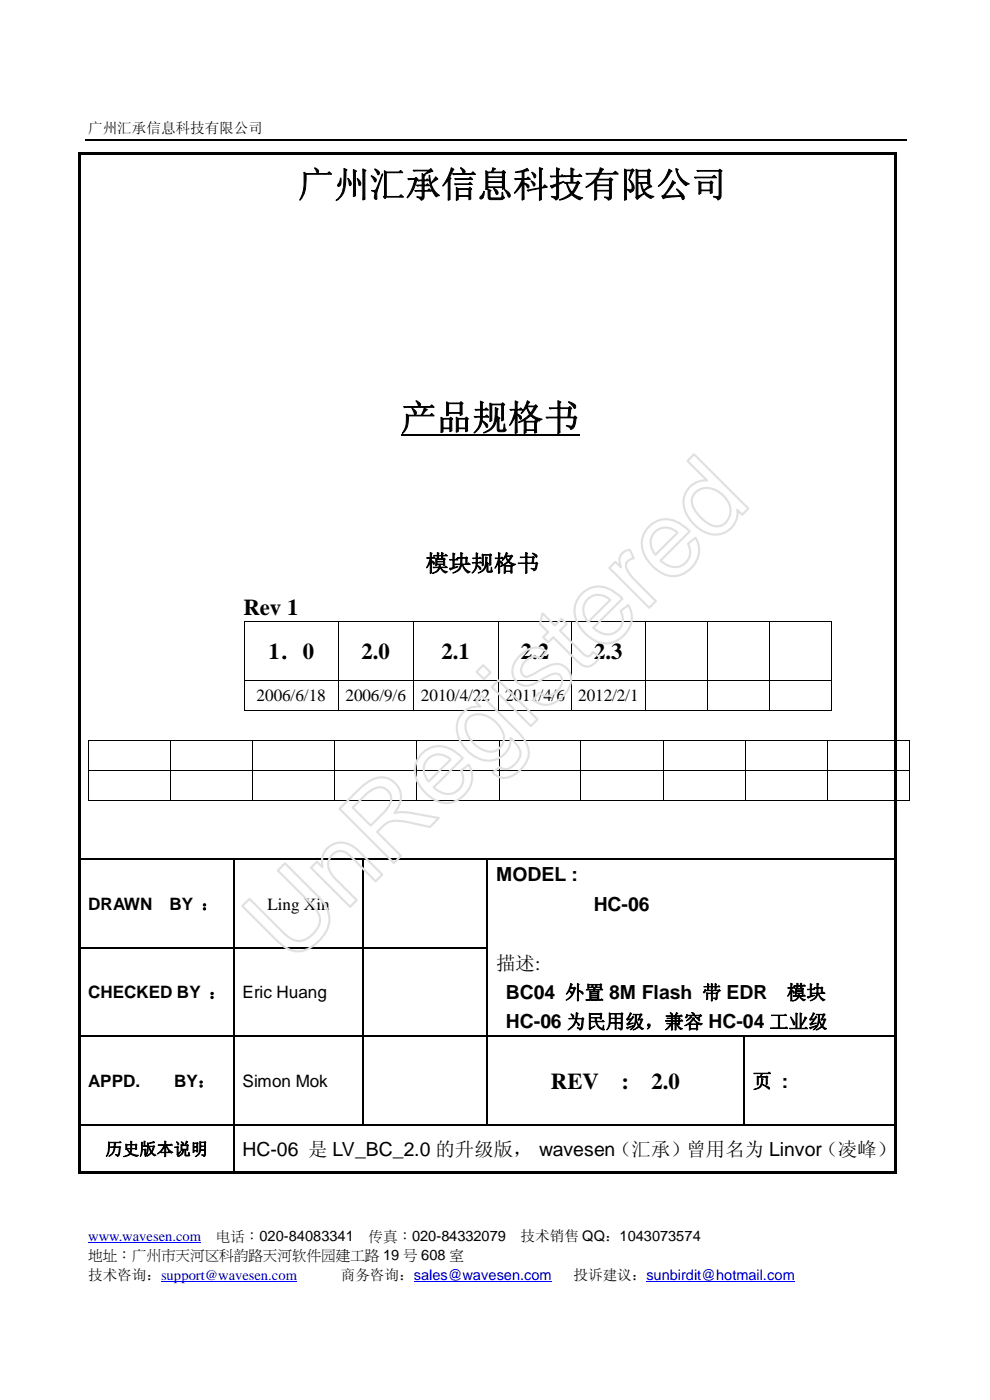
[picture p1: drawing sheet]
<svg xmlns="http://www.w3.org/2000/svg" width="210mm" height="297mm" viewBox="0 0 210 297" stroke-linecap="round" stroke-linejoin="round" font-family="sans-serif">
<defs><g id="words">
<text font-size="22.7" fill="#e0e0e0" x="61.6" y="205" transform="rotate(-45 61.6 205)">UnRegistered</text>
<g font-size="7.5">
<text x="63.3" y="41.7">广州汇承信息科技有限公司</text>
<text x="85" y="91.2">产品规格书</text>
</g>
<g font-size="4.8">
<text x="90.3" y="121.2">模块规格书</text>
<text x="51.7" y="130.4">Rev 1</text>
<text x="56.9" y="139.8">1．0</text>
<text x="76.7" y="139.8">2.0</text>
<text x="93.6" y="139.8">2.1</text>
<text x="110.5" y="139.8">2.2</text>
<text x="126" y="139.8">2.3</text>
<text x="116.9" y="231">REV</text>
<text x="131.8" y="231">:</text>
<text x="138.2" y="231">2.0</text>
</g>
<g font-size="4.1">
<text x="105.2" y="187">MODEL :</text>
<text x="125.9" y="193.2">HC-06</text>
<text x="105.2" y="205.8">描述:</text>
<text x="107.3" y="212">BC04 外置 8M Flash 带 EDR</text>
<text x="166.9" y="212">模块</text>
<text x="107.3" y="218.1">HC-06 为民用级，兼容 HC-04 工业级</text>
<text x="159.6" y="230.8">页 :</text>
<text x="51.5" y="245.2">HC-06 是 LV_BC_2.0 的升级版， wavesen（汇承）曾用名为 Linvor（凌峰）</text>
</g>
<g font-size="3.6">
<text x="54.4" y="148.8">2006/6/18</text>
<text x="73.3" y="148.8">2006/9/6</text>
<text x="89.3" y="148.8">2010/4/22</text>
<text x="107.1" y="148.8">2011/4/6</text>
<text x="122.6" y="148.8">2012/2/1</text>
<text x="18.7" y="193">DRAWN</text>
<text x="35.9" y="193">BY ：</text>
<text x="56.8" y="192.9">Ling Xin</text>
<text x="18.7" y="211.8">CHECKED BY ：</text>
<text x="51.5" y="211.7">Eric Huang</text>
<text x="18.7" y="230.6">APPD.</text>
<text x="36.9" y="230.6">BY：</text>
<text x="51.5" y="230.5">Simon Mok</text>
<text x="22.3" y="245">历史版本说明</text>
</g>
<g font-size="3.1">
<text x="18.7" y="28.3">广州汇承信息科技有限公司</text>
<text x="45.8" y="263.3">电话：020-84083341</text>
<text x="78.2" y="263.3">传真：020-84332079</text>
<text x="110.4" y="263.3">技术销售 QQ：1043073574</text>
<text x="18.7" y="267.3">地址：广州市天河区科韵路天河软件园建</text>
<text x="74.3" y="267.3">工路 19 号 608 室</text>
<text x="18.7" y="271.6">技术咨询：support@wavesen.com</text>
<text x="72.3" y="271.6">商务咨询：sales@wavesen.com</text>
<text x="121.7" y="271.6">投诉建议：sunbirdit@hotmail.com</text>
</g>
<text font-size="3.1" fill="#00f" x="18.7" y="263.3">www.wavesen.com</text>
</g></defs>
<g fill="none" stroke="#000" stroke-width=".25">
<path d="M18.2 29.7h174.2M17.1 182.3h32.4M49.6 182.4v18.5M49.7 182.3h27.3M77.1 182.4v18.5M77.2 182.3h26M103.4 182.4v18.5M103.5 182.3h86.1M17.1 201.1h32.4M17.1 219.9h32.4M49.6 201.2v18.5M49.6 220v18.6"/>
<path d="M49.7 201.1h27.3M49.7 219.9h27.3M77.1 201.2v18.5M77.1 220v18.6M77.2 201.1h26M77.2 219.9h26M103.4 201.2v18.5M103.4 220v18.6M103.5 219.9h54.1M157.8 220v18.6M157.9 219.9h31.7M17.1 238.7h32.4"/>
<path d="M49.6 238.8v9.8M49.7 238.7h27.3M77.2 238.7h26M103.5 238.7h54.1M157.9 238.7h31.7"/>
</g>
<path d="M18.7 263.7h24M34.2 271.9h28.7M87.7 272h29.3M137.1 272h31.5" fill="none" stroke="#00f" stroke-width=".21"/>
<path d="M85 92.3h38" fill="none" stroke="#000" stroke-width=".34"/>
<g fill="#000">
<path d="M16.6 32.3h.5v.5h-.5zM16.6 32.8h.5v149.4h-.5zM17.1 32.3h172.5v.5h-172.5zM189.6 32.3h.6v.5h-.6zM189.6 32.8h.6v149.4h-.6zM51.7 131.7h.2v.2h-.2zM71.7 131.7h.2v.2h-.2zM87.5 131.7h.2v.2h-.2zM105.6 131.7h.2v.2h-.2zM121.2 131.7h.2v.2h-.2zM136.8 131.7l.1 .2zM150 131.7h.1v.2h-.1z"/>
<path d="M163.1 131.7h.2v.2h-.2zM176.3 131.7h.2v.2h-.2zM18.7 157h.2v.1h-.2zM36.1 157h.2v.1h-.2zM51.7 144.3h.2v.1h-.2zM51.7 150.6h.2v.2h-.2zM53.5 157h.2v.1h-.2zM70.9 157h.2v.1h-.2zM71.7 144.3h.2v.1h-.2zM71.7 150.6h.2v.2h-.2zM87.5 144.3h.2v.1h-.2zM87.5 150.6h.2v.2h-.2z"/>
<path d="M88.3 157h.2v.1h-.2zM105.6 144.3h.2v.1h-.2zM105.6 150.6h.2v.2h-.2zM105.8 157h.2v.1h-.2zM121.2 144.3h.2v.1h-.2zM121.2 150.6h.2v.2h-.2zM123.1 157h.2v.1h-.2zM136.8 144.3l.1 .1zM136.8 150.6l.1 .2zM140.6 157h.2v.1h-.2zM150 144.3h.1v.1h-.1zM150 150.6h.1v.2h-.1z"/>
<path d="M158 157h.1v.1h-.1zM163.1 144.3h.2v.1h-.2zM163.1 150.6h.2v.2h-.2zM175.4 157l.1 .1zM176.3 144.3h.2v.1h-.2zM176.3 150.6h.2v.2h-.2zM192.8 157h.2v.1h-.2zM18.7 163.3l.2 .1zM18.7 169.7h.2v.1h-.2zM36.1 163.3l.2 .1zM36.1 169.7h.2v.1h-.2zM53.5 163.3l.2 .1z"/>
<path d="M53.5 169.7h.2v.1h-.2zM70.9 163.3l.2 .1zM70.9 169.7h.2v.1h-.2zM88.3 163.3l.2 .1zM88.3 169.7h.2v.1h-.2zM105.8 163.3l.2 .1zM105.8 169.7h.2v.1h-.2zM123.1 163.3l.2 .1zM123.1 169.7h.2v.1h-.2zM140.6 163.3l.2 .1zM140.6 169.7h.2v.1h-.2zM158 163.3l.1 .1z"/>
<path d="M158 169.7h.1v.1h-.1zM175.4 163.3l.1 .1zM175.4 169.7l.1 .1zM192.8 163.3l.2 .1zM192.8 169.7h.2v.1h-.2zM16.6 182.2h.5v.2h-.5zM16.6 182.4h.5v18.5h-.5zM49.5 182.2h.2v.2h-.2zM77 182.2h.2v.2h-.2zM103.2 182.2h.3v.2h-.3zM189.6 182.2h.6v.2h-.6zM189.6 182.4h.6v18.5h-.6z"/>
<path d="M16.6 200.9h.5v.3h-.5zM16.6 201.2h.5v18.5h-.5zM16.6 219.7h.5v.3h-.5zM16.6 220h.5v18.6h-.5zM49.5 200.9h.2v.3h-.2zM49.5 219.7h.2v.3h-.2zM77 200.9h.2v.3h-.2zM77 219.7h.2v.3h-.2zM103.2 200.9h.3v.3h-.3zM103.2 219.7h.3v.3h-.3zM157.6 219.7h.3v.3h-.3zM189.6 200.9h.6v.3h-.6z"/>
<path d="M189.6 201.2h.6v18.5h-.6zM189.6 219.7h.6v.3h-.6zM189.6 220h.6v18.6h-.6zM16.6 238.6h.5v.2h-.5zM16.6 238.8h.5v9.8h-.5zM49.5 238.6h.2v.2h-.2zM77 238.6h.2v.2h-.2zM103.2 238.6h.3v.2h-.3zM157.6 238.6h.3v.2h-.3zM189.6 238.6h.6v.2h-.6zM189.6 238.8h.6v9.8h-.6zM16.6 248.6h.5v.5h-.5z"/>
<path d="M17.1 248.6h32.4v.5h-32.4zM49.5 248.6h.5v.5h-.5zM50 248.6h139.6v.5h-139.6zM189.6 248.6h.6v.5h-.6z"/>
</g>
<g fill="none" stroke="#000" stroke-width=".21">
<path d="M51.8 131.9v12.4M51.9 131.8h19.8M71.8 131.9v12.4M71.9 131.8h15.6M87.6 131.9v12.4M87.7 131.8h17.9M105.7 131.9v12.4M105.8 131.8h15.4M121.3 131.9v12.4M121.4 131.8h15.4M136.9 131.9v12.4M136.9 131.8h13.1"/>
<path d="M150.1 131.9v12.4M150.1 131.8h13M163.2 131.9v12.4M163.3 131.8h13M176.4 131.9v12.4M18.8 157.1v6.2M18.9 157h17.2M36.2 157.1v6.2M36.3 157h17.2M51.8 144.4v6.2M51.9 144.3h19.8M51.9 150.7h19.8"/>
<path d="M53.6 157.1v6.2M53.7 157h17.2M71 157.1v6.2M71.1 157h17.2M71.8 144.4v6.2M71.9 144.3h15.6M71.9 150.7h15.6M87.6 144.4v6.2M87.7 144.3h17.9M87.7 150.7h17.9M88.4 157.1v6.2M88.5 157h17.3"/>
<path d="M105.7 144.4v6.2M105.8 144.3h15.4M105.8 150.7h15.4M105.9 157.1v6.2M106 157h17.1M121.3 144.4v6.2M121.4 144.3h15.4M121.4 150.7h15.4M123.2 157.1v6.2M123.3 157h17.3M136.9 144.4v6.2M136.9 144.3h13.1"/>
<path d="M136.9 150.7h13.1M140.7 157.1v6.2M140.8 157h17.2M150.1 144.4v6.2M150.1 144.3h13M150.1 150.7h13M158.1 157.1v6.2M158.1 157h17.3M163.2 144.4v6.2M163.3 144.3h13M163.3 150.7h13M175.5 157.1v6.2"/>
<path d="M175.5 157h17.3M176.4 144.4v6.2M192.9 157.1v6.2M18.8 163.4v6.3M18.9 163.4h17.2M18.9 169.7h17.2M36.2 163.4v6.3M36.3 163.4h17.2M36.3 169.7h17.2M53.6 163.4v6.3M53.7 163.4h17.2M53.7 169.7h17.2"/>
<path d="M71 163.4v6.3M71.1 163.4h17.2M71.1 169.7h17.2M88.4 163.4v6.3M88.5 163.4h17.3M88.5 169.7h17.3M105.9 163.4v6.3M106 163.4h17.1M106 169.7h17.1M123.2 163.4v6.3M123.3 163.4h17.3M123.3 169.7h17.3"/>
<path d="M140.7 163.4v6.3M140.8 163.4h17.2M140.8 169.7h17.2M158.1 163.4v6.3M158.1 163.4h17.3M158.1 169.7h17.3M175.5 163.4v6.3M175.5 163.4h17.3M175.5 169.7h17.3M192.9 163.4v6.3"/>
</g>
<use href="#words"/>
</svg>
